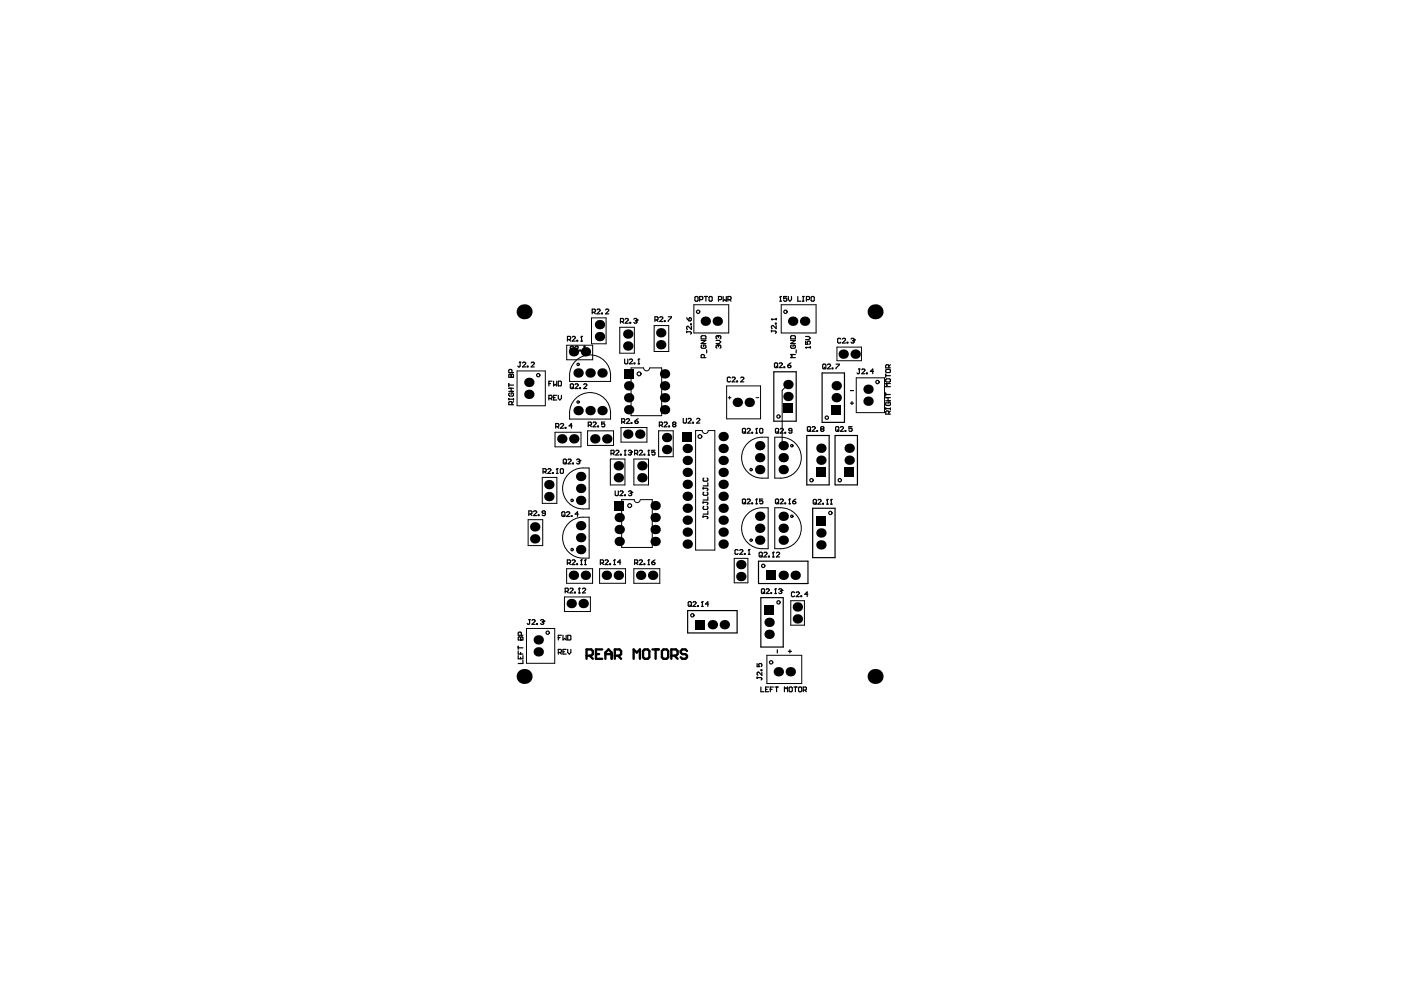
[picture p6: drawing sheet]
<svg xmlns="http://www.w3.org/2000/svg" width="297mm" height="210mm" viewBox="0 0 297 210" stroke-linecap="round" stroke-linejoin="round" font-family="sans-serif">
<g fill="none" stroke="#000" stroke-width=".21">
<path d="M109.6 78.6h6v7.4h-6zM120.2 73.2h5.5v3.1h-5.5zM121.8 76.8a4.3 4.3 0 0 1 4.8-1.3 4.3 4.3 0 0 1 2.9 4.1v1.3h-8.7a5.3 5.3 0 0 1 1-4.1zM125.4 67.4h3.1v5.5h-3.1zM131.4 69.4h3.1v5.5h-3.1zM137.7 78a.63 .63 0 0 1-.6 .6 .63 .63 0 0 1-.6-.6h-2.7v10.1h6.5v-10.1h-2.5M138.7 69h3.1v5.5h-3.1zM147.1 64.6h7.4v6h-7.4zM165.6 64.6h7.4v6h-7.4zM177.4 73.6h5.2v2.9h-5.2zM117.7 91.6h5.5v3.1h-5.5zM121.8 84.8a4.3 4.3 0 0 1 4.8-1.3 4.3 4.3 0 0 1 2.9 4.1v1.3h-8.7a5.3 5.3 0 0 1 1-4.1z"/>
<path d="M124.6 91.3h5.5v3.1h-5.5zM129.4 97.3h3.1v5.5h-3.1zM131.7 90.7h5.5v3h-5.5zM134.4 97.3h3.1v5.5h-3.1zM139.6 91.3h3.1v5.5h-3.1zM147.5 91.3h1.4a.63 .63 0 0 0 .6 .6 .63 .63 0 0 0 .7-.6h1.4v25.3h-4.1zM154.1 81.8h7.2v7h-7.2zM154.4 84.3h.6M154.7 84v.6M160.3 84.3h.6M161.6 92.7a4.3 4.3 0 0 0-4.4 4.3 4.3 4.3 0 0 0 4.4 4.4h1.3v-8.7h-1.3M164.3 92.7a4.6 4.6 0 0 1 5.5 3.6 4.3 4.3 0 0 1-4.3 5.1h-1.2z"/>
<path d="M167.1 81.5l-1.3 1.3v11.5l.3 .2M181.5 80.1h6v7.4h-6zM112 110.2h3.1v5.5h-3.1zM115 101.2h3.1v5.5h-3.1zM120.3 111.2a4.9 4.9 0 0 1 4.6-1.5v8.6a4.6 4.6 0 0 1-5.5-3.5 4.3 4.3 0 0 1 .9-3.6zM120.3 100.8a4.9 4.9 0 0 1 4.6-1.6v8.7a4.6 4.6 0 0 1-5.5-3.6 4.3 4.3 0 0 1 .9-3.5zM135.7 105.9a.63 .63 0 0 1-.6 .7 .63 .63 0 0 1-.6-.7h-2.7v10.2h6.5v-10.2h-2.5M155.7 118.4h2.9v5.2h-2.9zM161.6 107.7a4.3 4.3 0 0 0-4.4 4.3 4.3 4.3 0 0 0 4.4 4.3h1.3v-8.6h-1.3M164.3 107.7a4.6 4.6 0 0 1 5.5 3.5 4.3 4.3 0 0 1-4.3 5.1h-1.2zM111.6 133.2h6v7.4h-6zM119.7 126.6h5.5v3.1h-5.5z"/>
<path d="M120.1 120.6h5.5v3.1h-5.5zM127.1 120.6h5.5v3.1h-5.5zM134.4 120.6h5.5v3.1h-5.5zM162.6 138.9h7.4v6h-7.4zM167.7 127.4h2.9v5.2h-2.9z"/>
</g>
<g fill="#000">
<circle cx="111.1" cy="66.1" r="1.59"/>
<circle cx="121.6" cy="74.6" r="1"/>
<circle cx="122.6" cy="79.1" r="1"/>
<circle cx="124.1" cy="74.6" r="1"/>
<circle cx="125.1" cy="79.1" r="1"/>
<circle cx="127.1" cy="71.4" r="1"/>
<circle cx="127.1" cy="68.8" r="1"/>
<circle cx="127.6" cy="79.1" r="1"/>
<circle cx="133.1" cy="73.4" r="1"/>
<circle cx="133.1" cy="70.8" r="1"/>
<circle cx="140.1" cy="73.1" r="1"/>
<circle cx="140.1" cy="70.6" r="1"/>
<circle cx="140.9" cy="79.3" r="1"/>
<circle cx="149.5" cy="68.1" r="1"/>
<circle cx="152.1" cy="68.1" r="1"/>
<circle cx="168.1" cy="68.1" r="1"/>
<circle cx="170.6" cy="68.1" r="1"/>
<circle cx="178.8" cy="75.1" r="1"/>
<circle cx="181.3" cy="75.1" r="1"/>
<circle cx="185.5" cy="66.1" r="1.59"/>
<circle cx="112.1" cy="83.6" r="1"/>
<circle cx="112.1" cy="81.1" r="1"/>
<circle cx="119.1" cy="93" r="1"/>
<circle cx="121.7" cy="93" r="1"/>
<circle cx="122.6" cy="87.1" r="1"/>
<circle cx="125.1" cy="87.1" r="1"/>
<circle cx="126.1" cy="93" r="1"/>
<circle cx="127.6" cy="87.1" r="1"/>
<circle cx="128.6" cy="93" r="1"/>
<circle cx="131.1" cy="98.8" r="1"/>
<circle cx="133.1" cy="92" r="1"/>
<circle cx="133.3" cy="84.3" r="1"/>
<circle cx="133.3" cy="81.8" r="1"/>
<circle cx="133.3" cy="86.9" r="1"/>
<circle cx="135.6" cy="92" r="1"/>
<circle cx="136.1" cy="98.8" r="1"/>
<circle cx="140.9" cy="86.9" r="1"/>
<circle cx="140.9" cy="81.8" r="1"/>
<circle cx="140.9" cy="84.3" r="1"/>
<circle cx="141.3" cy="95.3" r="1"/>
<circle cx="141.3" cy="92.8" r="1"/>
<circle cx="145.7" cy="97.6" r="1"/>
<circle cx="145.7" cy="95.1" r="1"/>
<circle cx="153.3" cy="95.1" r="1"/>
<circle cx="153.3" cy="92.6" r="1"/>
<circle cx="153.3" cy="97.6" r="1"/>
<circle cx="156.3" cy="85.3" r="1"/>
<circle cx="158.9" cy="85.3" r="1"/>
<circle cx="161.1" cy="99.6" r="1"/>
<circle cx="161.1" cy="97" r="1"/>
<circle cx="161.1" cy="94.5" r="1"/>
<circle cx="166.1" cy="97" r="1"/>
<circle cx="166.1" cy="94.5" r="1"/>
<circle cx="166.1" cy="99.6" r="1"/>
<circle cx="167.1" cy="84.1" r="1"/>
<circle cx="167.1" cy="81.5" r="1"/>
<circle cx="174.1" cy="97.6" r="1"/>
<circle cx="174.1" cy="95" r="1"/>
<circle cx="177.3" cy="84.3" r="1"/>
<circle cx="177.3" cy="81.8" r="1"/>
<circle cx="180" cy="97.6" r="1"/>
<circle cx="180" cy="95" r="1"/>
<circle cx="184" cy="82.5" r="1"/>
<circle cx="184" cy="85.1" r="1"/>
<circle cx="113.4" cy="114.2" r="1"/>
<circle cx="113.4" cy="111.7" r="1"/>
<circle cx="116.4" cy="102.8" r="1"/>
<circle cx="116.4" cy="105.3" r="1"/>
<circle cx="123.1" cy="116.5" r="1"/>
<circle cx="123.1" cy="103.6" r="1"/>
<circle cx="123.1" cy="114" r="1"/>
<circle cx="123.1" cy="106.1" r="1"/>
<circle cx="123.1" cy="101" r="1"/>
<circle cx="123.1" cy="111.5" r="1"/>
<circle cx="131.1" cy="101.3" r="1"/>
<circle cx="131.3" cy="112.3" r="1"/>
<circle cx="131.3" cy="114.8" r="1"/>
<circle cx="131.3" cy="109.7" r="1"/>
<circle cx="136.1" cy="101.3" r="1"/>
<circle cx="138.9" cy="109.7" r="1"/>
<circle cx="138.9" cy="112.3" r="1"/>
<circle cx="138.9" cy="107.2" r="1"/>
<circle cx="138.9" cy="114.8" r="1"/>
<circle cx="145.7" cy="110.3" r="1"/>
<circle cx="145.7" cy="112.8" r="1"/>
<circle cx="145.7" cy="100.2" r="1"/>
<circle cx="145.7" cy="105.2" r="1"/>
<circle cx="145.7" cy="107.8" r="1"/>
<circle cx="145.7" cy="102.7" r="1"/>
<circle cx="145.7" cy="115.4" r="1"/>
<circle cx="153.3" cy="112.8" r="1"/>
<circle cx="153.3" cy="100.2" r="1"/>
<circle cx="153.3" cy="110.3" r="1"/>
<circle cx="153.3" cy="105.2" r="1"/>
<circle cx="153.3" cy="102.7" r="1"/>
<circle cx="153.3" cy="115.4" r="1"/>
<circle cx="153.3" cy="107.8" r="1"/>
<circle cx="157.1" cy="119.7" r="1"/>
<circle cx="161.1" cy="112" r="1"/>
<circle cx="161.1" cy="109.5" r="1"/>
<circle cx="161.1" cy="114.5" r="1"/>
<circle cx="166.1" cy="114.5" r="1"/>
<circle cx="166.1" cy="112" r="1"/>
<circle cx="166.1" cy="109.5" r="1"/>
<circle cx="174.1" cy="115.5" r="1"/>
<circle cx="174.1" cy="113" r="1"/>
<circle cx="114.1" cy="138.2" r="1"/>
<circle cx="114.1" cy="135.7" r="1"/>
<circle cx="121.1" cy="128" r="1"/>
<circle cx="121.6" cy="122" r="1"/>
<circle cx="123.6" cy="128" r="1"/>
<circle cx="124.1" cy="122" r="1"/>
<circle cx="128.6" cy="122" r="1"/>
<circle cx="131.1" cy="122" r="1"/>
<circle cx="135.8" cy="122" r="1"/>
<circle cx="138.4" cy="122" r="1"/>
<circle cx="151" cy="132.5" r="1"/>
<circle cx="153.6" cy="132.5" r="1"/>
<circle cx="157.1" cy="122.2" r="1"/>
<circle cx="163.1" cy="132" r="1"/>
<circle cx="163.1" cy="134.5" r="1"/>
<circle cx="166.1" cy="122" r="1"/>
<circle cx="168.6" cy="122" r="1"/>
<circle cx="169.1" cy="128.7" r="1"/>
<circle cx="169.1" cy="131.2" r="1"/>
<circle cx="111.1" cy="143.4" r="1.59"/>
<circle cx="165" cy="142.4" r="1"/>
<circle cx="167.6" cy="142.4" r="1"/>
<circle cx="185.5" cy="143.4" r="1.59"/>
</g>
<g fill="#000">
<path d="M132.3 78.3h2v2h-2z" fill-rule="evenodd"/>
<path d="M144.7 91.6h2v2h-2z" fill-rule="evenodd"/>
<path d="M166.1 85.6h2v2h-2z" fill-rule="evenodd"/>
<path d="M176.3 85.9h2v1.9h-2z" fill-rule="evenodd"/>
<path d="M130.3 106.2h2v2h-2z" fill-rule="evenodd"/>
<path d="M173.1 99.1h2v2h-2z" fill-rule="evenodd"/>
<path d="M173.1 109.5h2v2h-2z" fill-rule="evenodd"/>
<path d="M179 99.1h2v2h-2z" fill-rule="evenodd"/>
<path d="M147.5 131.5h2v1.9h-2z" fill-rule="evenodd"/>
<path d="M162.5 121h2v2h-2z" fill-rule="evenodd"/>
<path d="M162.1 128.4h2v2h-2z" fill-rule="evenodd"/>
</g>
<g fill="none" stroke="#000" stroke-width=".25">
<path d="M107.9 79.5l.1-.2 .4 .2 .3-.2 .2 .2v.5h-1zM108.4 80h.1M108.4 79.5v.5M108.5 79v-.5l-.1-.2-.5 .2v.5h1M110.1 76.8h.3M110.3 76.8v.8l-.2 .2-.3-.2M110.8 77l.1-.2 .5 .2-.6 .8h.6M111.8 77.6h.1v.2h-.1zM112.6 77l.2-.2 .5 .2-.7 .8h.7M120.3 72h.5l.2-.5-.2-.2h-.5v1M120.6 72l.4 .3M120.9 73.6l.2-.2 .5 .2v.6l-.2 .2-.5-.2z"/>
<path d="M121.3 74.1l.3 .3M121.3 71.5l.2-.2 .5 .2-.7 .8h.7M121.9 73.6l.2-.2 .5 .2-.7 .8h.7M122.3 72.2h.2v.1h-.2zM122.9 74.2h.2v.2h-.2zM123.1 72.3h.4M123.3 71.3h.1M123.3 71.3v1M123.3 71.3l-.2 .2M123.7 74.4h.4M123.9 73.4h.1M123.9 73.4v1"/>
<path d="M123.9 73.4l-.2 .2M125.6 66.2h.5l.1-.5-.1-.2h-.5v1M125.9 66.2l.3 .3M126.6 65.7l.1-.2 .5 .2-.6 .8h.6M127.6 66.4h.1v.1h-.1zM128.4 65.7l.2-.2 .5 .2-.7 .8h.7M131.5 68.2h.5l.2-.5-.2-.2h-.5v1M131.9 68.2l.3 .3M132.4 76.1v.9l.2 .1 .5-.1v-.9M132.5 67.7l.2-.2 .5 .2-.7 .8h.7M133.4 76.3l.2-.2 .5 .2-.7 .8h.7M133.5 68.4h.2v.1h-.2z"/>
<path d="M134.4 67.7l.5-.2 .1 .4M134.4 77h.2v.1h-.2zM134.7 68h.2M134.9 68l.1 .2-.1 .3-.5-.1M135 67.9h.1M135 67.9l-.1 .1M135.3 77.1h.3M135.4 76.1h.1M135.4 76.1v1M135.4 76.1l-.1 .2M138.9 67.8h.5l.1-.5-.1-.1h-.5v1M139.2 67.8l.3 .4"/>
<path d="M139.9 67.3l.1-.1 .5 .1-.6 .9h.6M140.9 68h.1v.2h-.1zM141.7 67.2h.7l-.7 1M145.6 70.3h.8l.2 .2-.2 .3M145.6 70.2v.3M145.6 67.4l.5 .6M146.1 67.5l.3-.1 .2 .5-.5 .1zM146.4 68.7h.2v.2h-.2zM146.6 69.2v.6l-.7-.6-.3 .2 .2 .4M147.3 63l.2-.1 .5 .1v.7l-.2 .2-.5-.2zM148.3 63.5h.5l.2-.5-.2-.1h-.5v1M148.7 72.2h1l-1 .6h1"/>
<path d="M148.7 71.3l.1-.1h.7l.2 .1v.5h-1zM148.8 73.2l-.1 .1 .1 .5h.7l.2-.1-.2-.5h-.3v.3M149.3 75.8v-.5l-.1-.1-.5 .1v.5h1M149.3 62.9h.7M149.7 62.9v1M149.8 74.2v.6M150.3 63l.2-.1 .5 .1v.7l-.2 .2-.5-.2zM151.8 72.2h.7l.3 .3-.3 .3h-.7M152.2 73.2h.1M152.2 71.2h.1M152.2 73.2l-.4 .1 .2 .5M152.2 71.2l-.4 .1 .2 .5"/>
<path d="M152.2 73.2l.1 .1M152.2 71.2l.1 .1M152.3 73.3l.2-.1 .3 .1-.1 .5M152.3 71.3l.2-.1 .3 .1-.1 .5M152.3 71.3v.2M152.3 73.3v.2M152.3 63.5h.5l.2-.5-.2-.1h-.5v1M153.3 62.9v1l.4-.4 .3 .4v-1M154.3 63.5h.5l.2-.5-.2-.1h-.5v1M154.7 63.5l.3 .4M163.6 67.7h.1M163.6 70.2h.8l.2 .1-.2 .4"/>
<path d="M163.6 70v.3M163.6 67.7h1M163.6 67.7l.1 .2M164.1 78.8h4.7v10.5h-4.7zM164.2 77.1l.2-.1 .5 .1v.7l-.2 .1-.5-.1zM164.4 68.5h.2v.2h-.2zM164.5 77.6l.4 .3M164.6 69v.7l-.9-.7-.1 .2 .1 .5M164.6 67.5v.4M165.2 77.1l.2-.1 .5 .1-.7 .8h.7M165.3 63.9h.3M165.5 62.9h.1"/>
<path d="M165.5 62.9v1M165.5 62.9l-.2 .1M166.2 77.8h.2v.1h-.2zM166.8 62.9h-.7v.5l.4-.2 .3 .2-.2 .5-.5-.2M167 77.4h.5l.2 .4-.5 .1zM167.1 62.9v.6l.4 .4 .3-.4v-.6M167.6 71.3l.2-.1h.7l.1 .1v.5h-1zM167.6 72.2h1l-1 .6h1M167.7 77l-.7 .4M167.8 73.2l-.2 .1 .2 .5h.7l.1-.1-.1-.5h-.4v.3M168.6 75.2h-1l.4 .3-.4 .3h1M168.8 74.2v.6"/>
<path d="M169.1 62.9v1h.7M170.1 63.9h.4M170.1 62.9h.4M170.3 62.9v1M170.8 73.7h.1M170.8 72.3v.7h.5l-.2-.5 .5-.2 .2 .2-.2 .5M170.8 73.7h1M170.8 73.7l.2 .1M170.8 71.3h.7l.3 .4-.3 .3h-.7M171 63.5h.5l.1-.5-.1-.1h-.5v1M171.8 73.5v.3M172 63l.1-.1 .5 .1v.7l-.1 .2-.5-.2z"/>
<path d="M174.3 79.1h4.7v10.5h-4.7zM174.4 77.4l.2-.2 .5 .2v.6l-.2 .2-.5-.2zM174.8 77.9l.3 .3M175.4 77.4l.2-.2 .5 .2-.7 .8h.7M176.4 78h.2v.2h-.2zM177.3 77.2h.6l-.6 1M178.3 71.9l-.2-.2-.5 .2v.7l.2 .1 .5-.1M178.6 71.9l.2-.2 .5 .2-.7 .8h.7M179.6 72.6h.2v.1h-.2zM180.4 71.9l.5-.2 .2 .4M180.8 72.2h.1M180.9 72.2l.2 .2-.2 .3-.5-.1"/>
<path d="M181.1 72.1h.1M181.1 72.1l-.2 .1M182 78.2h.4M182.2 78.2v.9l-.2 .1-.3-.1M182.7 78.4l.2-.2 .5 .2-.7 .8h.7M183.7 79.1h.2v.1h-.2zM185.2 78.7h-.7l.5-.5v1M187.8 78.5l.1-.2h.7l.2 .5-.2 .2h-.7zM187.8 79.3v.7M187.8 79.7h1M188.4 78v-.5l-.1-.2-.5 .2v.5h1M188.8 77.3l-.4 .4"/>
<path d="M107.9 81.3v.7M107.9 84.5v.3M107.9 84.6h1M107.9 83h1M107.9 82.3h1M107.9 81.7h1M108 83.3l-.1 .2 .1 .5h.7l.2-.2-.2-.5h-.3v.3M108.4 82.3v.7M108.5 85.8v-.5l-.1-.2-.5 .2v.5h1M108.9 85.1l-.4 .4M108.9 84.5v.3M116.1 99.5l.2-.1 .5 .1-.7 .9h.7"/>
<path d="M116.4 81.3h.3M116.4 84.5h.5l.1-.5-.1-.2h-.5v1M116.7 84.5l.3 .3M117 80.8h-.6v1M117.4 84.3h.3M117.4 80.8v1l.3-.3 .3 .3v-1M117.8 90.5h.5l.2-.5-.2-.2h-.5v1M118 83.8h-.6v1h.6M118.1 99.4h.1M118.1 99.4v1M118.1 99.4l-.1 .1M118.2 90.5l.3 .3"/>
<path d="M118.4 80.8h.5l.1 .2v.7l-.1 .1h-.5zM118.4 83.8v.7l.3 .3 .3-.3v-.7M118.8 99.5l.2-.1 .5 .1v.7l-.2 .2-.5-.2zM118.8 90l.2-.2 .5 .2-.7 .8h.7M119.4 97.5l.2-.2 .5 .2v.7l-.2 .1-.5-.1zM119.8 98l.3 .3M119.8 90.6h.2v.2h-.2zM120.4 97.5l.2-.2 .5 .2-.7 .8h.7M120.9 81.6l.2-.2 .5 .2v.6l-.2 .2-.5-.2zM121.3 82l.3 .4M121.3 90.3h-.6l.5-.5v1M121.4 98.2h.2v.1h-.2z"/>
<path d="M121.9 81.6l.2-.2 .5 .2-.7 .8h.7M122.3 97.5l.5-.2 .1 .4M122.6 97.8h.2M122.8 97.8l.1 .2-.1 .3-.5-.1M122.9 82.2h.2v.2h-.2zM122.9 97.7h.1M122.9 97.7l-.1 .1M123.7 81.6l.2-.2 .5 .2-.7 .8h.7M124.7 90.2h.5l.2-.5-.2-.2h-.5v1M125.1 90.2l.3 .3M125.7 89.7l.2-.2 .5 .2-.7 .8h.7M126.7 90.3h.2v.2h-.2z"/>
<path d="M128.2 89.5h-.6v.5l.3-.2 .3 .2-.1 .5-.5-.2M129.5 96.1h.5l.2-.5-.2-.1h-.5v1M129.9 96.1l.3 .4M130.5 95.6l.2-.1 .5 .1-.7 .9h.7M131.5 96.3h.2v.2h-.2zM131.8 89.4h.5l.2-.4-.2-.2h-.5v1M132.1 89.4l.4 .4M132.4 96.5h.3M132.5 95.5h.1M132.5 95.5v1M132.5 95.5l-.1 .1M132.8 89l.2-.2 .5 .2-.7 .8h.7"/>
<path d="M133.2 95.6l.5-.1 .2 .3M133.5 96h.2M133.7 96l.2 .1-.2 .4-.5-.2M133.8 89.6h.2v.2h-.2zM133.9 95.8h.1M133.9 95.8l-.2 .2M134.5 96.1h.5l.2-.5-.2-.1h-.5v1M134.6 89.3h.5l.2 .3-.5 .2zM134.9 96.1l.3 .4M135.3 88.8l-.7 .5M135.5 95.6l.2-.1 .5 .1-.7 .9h.7M136.5 96.3h.2v.2h-.2z"/>
<path d="M137.4 96.5h.3M137.5 95.5h.1M137.5 95.5v1M137.5 95.5l-.1 .1M138.9 95.5h-.7v.5l.3-.2 .4 .2-.2 .5-.5-.2M139.8 90.2h.5l.2-.5-.2-.2h-.5v1M140.1 90.2l.4 .3M140.8 89.7l.2-.2 .5 .2-.7 .8h.7M141.8 90.3h.2v.2h-.2zM142.8 90l-.2-.2 .2-.3 .5 .2-.2 .3M142.8 90l-.2 .2 .2 .3 .5-.2-.2-.3M142.8 90h.3"/>
<path d="M144.9 88.7v.8l.1 .2 .5-.2v-.8M145.9 88.9l.1-.2 .5 .2-.6 .8h.6M146.9 89.5h.1v.2h-.1zM147.7 88.9l.2-.2 .5 .2-.7 .8h.7M154.9 80.1l-.2-.1-.5 .1v.7l.2 .2 .5-.2M155.2 80.1l.2-.1 .5 .1-.7 .9h.7M156.2 80.8h.2v.2h-.2zM157 80.1l.2-.1 .5 .1-.7 .9h.7M157.4 91l.2-.2 .5 .2v.7l-.2 .1-.5-.1zM157.7 91.5l.4 .3M158.4 91l.2-.2 .5 .2-.7 .8h.7M159.4 91.7h.2v.1h-.2z"/>
<path d="M160.2 91.8h.4M160.4 90.8h.1M160.4 90.8v1M160.4 90.8l-.2 .2M161.1 91l.1-.2 .5 .2v.7l-.1 .1-.5-.1zM164.4 91l.2-.2 .5 .2v.7l-.2 .1-.5-.1zM164.7 91.5l.4 .3M165.4 91l.2-.2 .5 .2-.7 .8h.7M166.4 91.7h.2v.1h-.2zM167.9 91.3h-.5l-.2-.1 .2-.4 .5 .2v.7l-.2 .1-.5-.1M171.1 92.3h4.7v10.5h-4.7zM171.2 90.6l.1-.1 .5 .1v.7l-.1 .2-.5-.2z"/>
<path d="M171.5 91.1l.3 .4M172.2 90.6l.1-.1 .5 .1-.6 .9h.6M173.2 91.3h.1v.2h-.1zM174.2 91l-.2-.2 .2-.3 .5 .1-.2 .4M174.2 91l-.2 .1 .2 .4 .5-.2-.2-.3M174.2 91h.3M177 92.3h4.8v10.5h-4.8zM177.2 90.6l.1-.1 .5 .1v.7l-.1 .2-.5-.2zM177.5 91.1l.3 .4M178.2 90.6l.1-.1 .5 .1-.6 .9h.6M179.2 91.3h.1v.2h-.1zM180.3 85.5h.7"/>
<path d="M180.3 82.8h.7M180.6 85.1v.7M180.7 90.5h-.7v.5l.3-.2 .4 .2-.2 .5-.5-.2M187.8 80.5l.1-.2h.7l.2 .5-.2 .2h-.7zM187.8 83.3v.7M187.8 86.5v.3M187.8 86.6h1M187.8 85h1M187.8 84.3h1M187.8 83.6h1M187.9 85.3l-.1 .2 .1 .5h.7l.2-.2-.2-.5h-.3v.3M188.3 84.3v.7"/>
<path d="M188.4 87.8v-.5l-.1-.2-.5 .2v.5h1M188.8 87.1l-.4 .4M188.8 86.5v.3M188.8 81.3h-1l.3 .4-.3 .3h1M112.1 109h.5l.2-.5-.2-.2h-.5v1M112.4 109l.4 .3M113.1 108.5l.2-.2 .5 .2-.7 .8h.7M114.1 109.2h.2v.1h-.2zM115.1 100h.5l.2-.5-.2-.1h-.5v1M115.5 100l.3 .4M115.6 108.8h-.5l-.2-.1 .2-.4 .5 .2v.7l-.2 .1-.5-.1M117.1 100.2h.2v.2h-.2z"/>
<path d="M118 100.4h.3M119.1 108.7l.2-.2 .5 .2v.6l-.2 .2-.5-.2zM119.4 109.2l.4 .3M120.1 108.7l.2-.2 .5 .2-.7 .8h.7M120.3 119.4h.5l.2-.5-.2-.2h-.5v1M120.6 119.4l.4 .3M121.1 109.3h.2v.2h-.2zM121.3 118.9l.1-.2 .5 .2-.6 .8h.6M122.3 119.5h.1v.2h-.1zM122.6 109h-.7l.5-.5v1M123.1 119.7h.3M123.3 118.7h.1"/>
<path d="M123.3 118.7v1M123.3 118.7l-.2 .2M123.9 119.7h.4M124.1 118.7h.1M124.1 118.7v1M124.1 118.7l-.2 .2M127.3 119.4h.5l.2-.5-.2-.2h-.5v1M127.6 119.4l.4 .3M128.3 118.9l.2-.2 .5 .2-.7 .8h.7M129.3 119.5h.2v.2h-.2zM130.1 119.7h.3M130.3 118.7h.1"/>
<path d="M130.3 118.7v1M130.3 118.7l-.2 .2M130.4 104.1v.8l.2 .2 .5-.2v-.8M131.4 104.3l.2-.2 .5 .2-.7 .8h.7M131.6 119.2h-.7l.5-.5v1M132.4 104.9h.2v.2h-.2zM133.3 104.3l.5-.2 .1 .3M133.6 104.6h.2M133.8 104.6l.1 .2-.1 .3-.5-.2M133.9 104.4h.1M133.9 104.4l-.1 .2M134.5 119.4h.5l.2-.5-.2-.2h-.5v1"/>
<path d="M134.9 119.4l.3 .3M135.5 118.9l.2-.2 .5 .2-.7 .8h.7M136.5 119.5h.2v.2h-.2zM137.4 119.7h.3M137.5 118.7h.1M137.5 118.7v1M137.5 118.7l-.1 .2M138.2 119.2h.5l.2 .3-.5 .2zM138.9 118.7l-.7 .5M149.1 103.4v.3M149.1 106.3v.4M149.1 109.3v.4"/>
<path d="M149.1 109.5h.8l.2 .2-.2 .3M149.1 103.5h.8l.2 .2-.2 .3M149.1 106.5h.8l.2 .2-.2 .3M149.2 101.4l-.1 .1 .1 .5h.7l.2-.1-.2-.5M149.2 104.3l-.1 .2 .1 .5h.7l.2-.2-.2-.5M149.2 107.3l-.1 .2 .1 .5h.7l.2-.2-.2-.5M150.1 102.4v.6h-1M150.1 105.3v.7h-1M150.1 108.3v.7h-1M156.5 116.7l-.2-.2-.5 .2v.7l.2 .1 .5-.1M156.8 116.7l.2-.2 .5 .2-.7 .8h.7M157.4 106l.2-.2 .5 .2v.6l-.2 .2-.5-.2z"/>
<path d="M157.7 106.5l.4 .3M157.8 117.4h.2v.1h-.2zM158.4 106l.2-.2 .5 .2-.7 .8h.7M158.7 117.5h.3M158.8 116.5h.1M158.8 116.5v1M158.8 116.5l-.1 .2M159.4 106.6h.2v.2h-.2zM160.2 106.8h.4M160.4 105.8h.1M160.4 105.8v1M160.4 105.8l-.2 .2"/>
<path d="M160.8 119h10.5v4.7h-10.5zM161 117.3l.1-.2 .5 .2v.6l-.1 .2-.5-.2zM161.3 117.8l.3 .3M161.7 105.8h-.6v.5l.3-.2 .3 .2-.1 .5-.5-.2M162 117.3l.1-.2 .5 .2-.6 .8h.6M163 117.9h.1v.2h-.1zM163.8 118.1h.3M164 117.1h.1M164 117.1v1M164 117.1l-.2 .2M164.4 106l.2-.2 .5 .2v.6l-.2 .2-.5-.2zM164.6 117.3l.2-.2 .5 .2-.7 .8h.7"/>
<path d="M164.7 106.5l.4 .3M165.4 106l.2-.2 .5 .2-.7 .8h.7M166.4 106.6h.2v.2h-.2zM167.2 106.8h.4M167.4 105.8h.1M167.4 105.8v1M167.4 105.8l-.2 .2M168.1 106.3h.5l.1 .3-.5 .2zM168.7 105.8l-.6 .5M172.3 107.8h4.7v10.4h-4.7zM172.4 106.1l.2-.2 .5 .2v.6l-.2 .2-.5-.2zM172.8 106.6l.3 .3"/>
<path d="M173.4 106.1l.2-.2 .5 .2-.7 .8h.7M174.4 106.7h.2v.2h-.2zM175.3 106.9h.3M175.4 105.9h.1M175.4 105.9v1M175.4 105.9l-.1 .2M176.1 106.9h.3M176.3 105.9h.1M176.3 105.9v1M176.3 105.9l-.2 .2M109.9 135.2l.1-.2 .4 .2 .3-.2 .2 .2v.5h-1zM109.9 139v.7h1v-.7"/>
<path d="M109.9 137v.7M109.9 138v.7h1M109.9 137.4h1M110.4 135.7h.1M110.4 135.2v.5M110.4 138.4v.3M110.4 139.3v.4M110.5 134.7v-.5l-.1-.2-.5 .2v.5h1M112.1 131.4h.4M112.3 131.4v.8l-.2 .2-.3-.2M112.8 131.5l.2-.1 .4 .1-.6 .9h.6M113.8 132.2h.1v.2h-.1z"/>
<path d="M114.6 131.5l.5-.1 .2 .3M114.9 131.9h.2M115.1 131.9l.2 .1-.2 .4-.5-.2M115.3 131.7h.1M115.3 131.7l-.2 .2M118.4 138.4h.5l.1-.5-.1-.2h-.5v1M118.4 135.2h.3M118.7 138.4l.3 .3M119 134.7h-.6v1M119.4 134.7v1l.3-.3 .3 .3v-1M119.4 138.2h.3M119.8 125.4h.5l.2-.5-.2-.2h-.5v1"/>
<path d="M120 137.7h-.6v1h.6M120.2 125.4l.3 .3M120.4 134.7h.5l.1 .2v.6l-.1 .2h-.5zM120.4 137.7v.7l.3 .3 .3-.3v-.7M120.8 124.9l.2-.2 .5 .2-.7 .8h.7M121.8 125.5h.2v.2h-.2zM122.7 125.7h.3M122.8 124.7h.1M122.8 124.7v1M122.8 124.7l-.1 .2M123.5 124.9l.2-.2 .5 .2-.7 .8h.7M145.8 129.5h10.5v4.7h-10.5z"/>
<path d="M145.9 127.7l.2-.1 .5 .1v.7l-.2 .2-.5-.2zM146.2 128.2l.4 .4M146.9 127.7l.2-.1 .5 .1-.7 .9h.7M147.9 128.4h.2v.2h-.2zM148.7 128.6h.4M148.9 127.6h.1M148.9 127.6v1M148.9 127.6l-.2 .1M150.2 128.1h-.6l.5-.5v1M161.3 126.7h4.8v10.5h-4.8zM161.4 125l.2-.2 .5 .2v.7l-.2 .1-.5-.1zM161.8 125.5l.3 .3"/>
<path d="M162.4 125l.2-.2 .5 .2-.7 .8h.7M163.4 125.7h.2v.1h-.2zM164.3 125.8h.3M164.4 124.8h.1M164.4 124.8v1M164.4 124.8l-.1 .2M164.8 137.8v.6M165.1 125l.5-.2 .2 .4M165.4 125.3h.2M165.6 125.3l.2 .2-.2 .3-.5-.1M165.8 125.2h.1M165.8 125.2l-.2 .1"/>
<path d="M167.1 138.1h.7M167.5 137.8v.6M168.5 125.7l-.2-.2-.5 .2v.6l.2 .2 .5-.2M168.8 125.7l.2-.2 .5 .2-.7 .8h.7M169.8 126.3h.2v.2h-.2zM171.3 126h-.7l.5-.5v1M110.9 140v.7h-1M160.5 140.7v.6h.5l-.1-.3 .1-.3 .5 .1-.1 .5M160.5 143.5v.3M160.5 143.7h.9l.1 .1-.1 .4M161.3 145.7v1h.7M161.4 142h.1v.2h-.1z"/>
<path d="M161.5 142.5v.7l-.6-.7-.4 .2 .2 .5M162.3 146.2h.4M163 145.7h-.7v1h.7M163.3 146.2h.4M164 145.7h-.7v1M164.3 145.7h.7M164.6 145.7v1M166.3 146.7v-1l.3 .3 .4-.3v1M167.3 145.8l.2-.1 .5 .1v.7l-.2 .2-.5-.2zM168.3 145.7h.7M168.6 145.7v1M169.3 145.8l.2-.1 .5 .1v.7l-.2 .2-.5-.2z"/>
<path d="M170.3 146.3h.5l.2-.5-.2-.1h-.5v1M170.6 146.3l.4 .4"/>
<circle cx="114.1" cy="79.5" r=".35"/>
<circle cx="122.6" cy="77.3" r=".25"/>
<circle cx="135.5" cy="79.3" r=".41"/>
<circle cx="148" cy="66.1" r=".35"/>
<circle cx="166.5" cy="66.1" r=".35"/>
<circle cx="122.6" cy="85.2" r=".25"/>
<circle cx="148.4" cy="92.6" r=".4"/>
<circle cx="159.2" cy="99.6" r=".25"/>
<circle cx="165.1" cy="88.3" r=".35"/>
<circle cx="167.9" cy="94.5" r=".25"/>
<circle cx="175.3" cy="88.6" r=".35"/>
<circle cx="186" cy="81" r=".35"/>
<circle cx="121.3" cy="106.1" r=".25"/>
<circle cx="121.3" cy="116.5" r=".25"/>
<circle cx="133.5" cy="107.2" r=".41"/>
<circle cx="159.2" cy="114.5" r=".25"/>
<circle cx="161.8" cy="120" r=".35"/>
<circle cx="167.9" cy="109.5" r=".25"/>
<circle cx="172.1" cy="101.8" r=".35"/>
<circle cx="176.1" cy="108.8" r=".35"/>
<circle cx="178" cy="101.8" r=".35"/>
<circle cx="116.1" cy="134.1" r=".35"/>
<circle cx="146.8" cy="130.5" r=".35"/>
<circle cx="165.1" cy="127.7" r=".35"/>
<circle cx="163.5" cy="140.4" r=".35"/>
</g>
<g fill="none" stroke="#000" stroke-width=".5">
<path d="M124.4 139h1l.3-.3v-.7l-.3-.3h-1v2M125 139l.7 .7M126.4 138.7h.6M127.7 137.7h-1.3v2h1.3M128.4 138.7h1.3M128.4 139.7v-1.3l.6-.7 .7 .7v1.3M130.3 139h1l.4-.3v-.7l-.4-.3h-1v2M131 139l.7 .7M134.3 139.7v-2l.7 .7 .7-.7v2M136.3 138l.4-.3h.6l.4 .3v1.4l-.4 .3h-.6l-.4-.3zM138.3 137.7h1.4M139 137.7v2"/>
<path d="M140.3 138l.4-.3h.6l.4 .3v1.4l-.4 .3h-.6l-.4-.3zM142.3 139h1l.4-.3v-.7l-.4-.3h-1v2M143 139l.7 .7M145.7 138l-.4-.3h-.6l-.4 .3v.4l.4 .3h.6l.4 .3v.4l-.4 .3h-.6l-.4-.3"/>
</g>
</svg>
